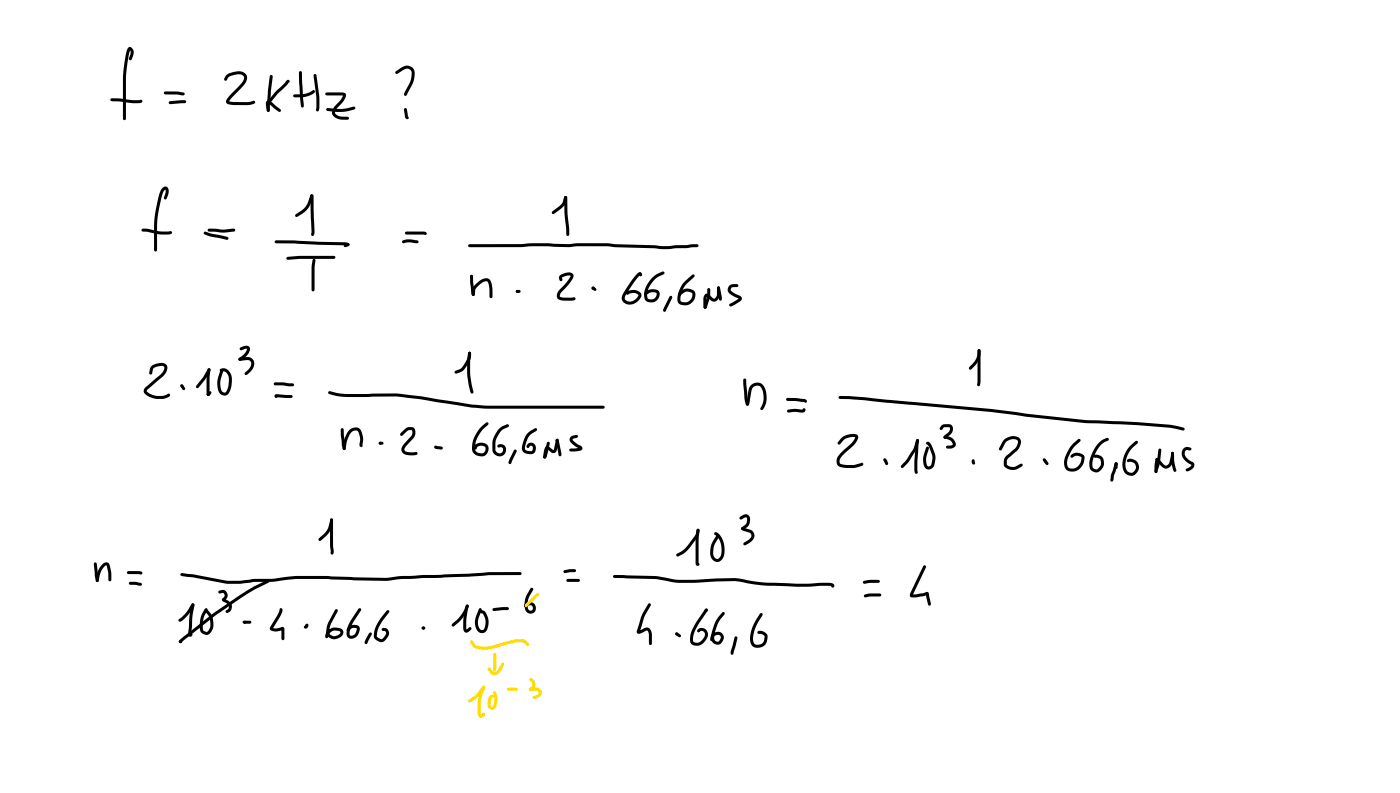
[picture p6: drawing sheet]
<svg xmlns="http://www.w3.org/2000/svg" width="337mm" height="190mm" viewBox="0 0 337 190" stroke-linecap="round" stroke-linejoin="round" font-family="sans-serif">
<g fill="#000">
<path d="M31 11.4l.3-.1 .3 .2 .5 .9-.1 1.1-.3 .8-.4 .2-.3-.3 .3-1a.9 .9 0 0 0-.4-1.3zM30.9 11.4h.6l.1 .3-.3 .3a35.1 35.1 0 0 0-1 11.7v4.8l-.4 .4-.3-.4v-4.8a34 34 0 0 1 1.1-12.1zM54.4 18.1a3.8 3.8 0 0 1 4.6-.4 1.93 1.93 0 0 1-.4 2.8l-3 3.1-.5 .8-.1-.1 1.1 .2h3.4l1.5-.3 .3 .1v.4l-.5 .3-1.3 .3-4.3-.2a.82 .82 0 0 1-.9-.5 .82 .82 0 0 1 .4-1l.9-1.1a10.7 10.7 0 0 0 3-3.3 .98 .98 0 0 0-.2-1.1 .98 .98 0 0 0-1.1-.3l-2.1 .6-1 1-.3-.3zM65 18.1h.5l.1 .3-.5 3.5-.2 4.7-.4 .3-.4-.4v-1.1l.3-3.6zM72 17.2l.2-.1 .4 .3 .4 8.1-.3 .3-.4-.3-.2-1.7-.2-4.1zM75.5 17.9l.2-.1 .4 .3 .6 4.9 .1 2.2a1.2 1.2 0 0 1-.5 1.6l-.4-.4 .1-3-.6-5.2zM95.2 17.1l1.6-1a1.94 1.94 0 0 1 2.3 .1 1.94 1.94 0 0 1 .5 2.3l-.5 1.8-1.3 2.5-.3 .2-.3-.1-.1-.4 1.5-3 .4-2.1a1.13 1.13 0 0 0-1.8-.7l-1.8 1.1-.4-.4zM26.6 23.7a17.5 17.5 0 0 1 5.3 .4h2.2a.59 .59 0 0 1-.1 .6 .59 .59 0 0 1-.6 .1l-6.5-.5-.4-.3zM39.5 22.1l3.3-.1 1.3 .2 .3 .4-.3 .3-1.6-.2h-2.8l-.3-.4zM40.6 24.4l3.4-.3a.5 .5 0 0 1 .5 0 .5 .5 0 0 1 .2 .6l-3.8 .3-.3-.1zM64.1 24.3l.4-.1 .7 .3 2.2 1.7 .2 .3-.2 .3h-.4l-2.5-1.9 .1-.1 .3 1.7-.4 .4-.3-.2-.3-1.8zM68.9 19.4l.3-.2 .4 .1v.5l-2.8 2.7-1.8 2.2h-.5v-.5l1.6-2z"/>
<path d="M70.6 22.8l2.6-.2 1.1-.4 1.1-.6 .2 .1a1.11 1.11 0 0 1-1 1.2l-1.5 .4-2.3 .1-.2-.1zM78.3 22.3h4.4a.86 .86 0 0 1 .5 .7 .86 .86 0 0 1-.3 .8l-1.8 2.1a1.03 1.03 0 0 0-.4 1.5l.9 .5 2 .1 .3 .4-.3 .4h-1.4a2.12 2.12 0 0 1-2.4-1.8l.1-.4a5.5 5.5 0 0 1 1.9-2.5l.7-1.2 .1 .1-4.1-.1-.3-.3zM78.5 26l2.2 .1a10.4 10.4 0 0 0 4.3-.5l.3 .1 .1 .3-.2 .3a11 11 0 0 1-4.6 .6l-1.9-.2-.3-.4zM97.2 26l.3-.1 .3 .3 .3 1.8 .2 .3a.53 .53 0 0 1-.7 .2 .53 .53 0 0 1-.3-.6l-.2-1.6zM34.1 55l1.2-.1 3.1 .7h2.9a.66 .66 0 0 1-.3 .7 .66 .66 0 0 1-.7 0h-2.3l-2.5-.6-1.1-.1-.4-.3zM39 45.2a.91 .91 0 0 1 1.2-.2 .91 .91 0 0 1 .4 1.2l-.5 1.5-.4 .2-.3-.3 .4-1.3v-.8l-.4 .4a27.3 27.3 0 0 0-1.6 8.8v5.4l-.4 .3-.4-.3v-5.4a25.1 25.1 0 0 1 1.9-9.4zM49.1 55.7l.3-.1 1.2 .5 3.8 .7 .5 .3v.2l-.3 .3-1.8-.4a9.2 9.2 0 0 1-3.8-1zM50 55l1.7-.1 2.2 .3 2.3-.3 .4 .4-.4 .3-2.7 .3-3.3-.3-.3-.3zM66.1 57.8h4.5l12.4 .4a.68 .68 0 0 1 .9 .8l-17.5-.5-.4-.4zM74.6 46.8l.3-.1 .4 .4-.8 2.1a5 5 0 0 1-1.7 2.1l-1.5 .8-.4-.3 .2-.3 1.6-1.1 .8-.8zM74.7 46.8l.3-.1 .3 .2 .1 .5 .2 8.3-.1 .7-.4 .3-.3-.4 .1-.6zM82.7 58.8l.9-.4 .4 .4-.2 .3-.8 .3-.3-.1z"/>
<path d="M96.7 57.9l.8-.3 1-.1 1.8 .2 .3 .4-.3 .4-2.1-.3-1.2 .3-.3-.2zM97.4 55.7l4.6-.1a.51 .51 0 0 1 .5 .8l-4.8-.1-.4-.3zM112.6 58.8l12.7-.2 2.8-.2 8.6 .3 2.1-.3h7.2l1.8 .3 12.5 .4 5.7-.4a2.19 2.19 0 0 1 1.8 .1l.1 .2-.3 .4-4.2 .2a21.3 21.3 0 0 1-6.1 0l-9.5-.2-1.8-.2h-7.2l-2.1 .2-7.5-.2-3.9 .2h-12.4l-.3-.1zM135.7 47.2h.5l.1 .2-.7 2-2.4 2-.5-.1-.1-.2 .2-.3 2.2-1.9zM135.7 47.2h.5v.5h-.5zM135.7 47.2h.5l.2 .3v3.6l.4 3.8 .1 1.4-.4 .4-.4-.4-.4-4.8zM68.9 61.8l3-.3h8.4l.3 .3-.3 .4h-8.4l-2.7 .2-.3-.1zM75.3 62.3h.4l.2 .2-.3 1.9v5.3l-.3 .3-.4-.3v-5.7zM114.2 68.4a3.3 3.3 0 0 1 3.1-1.5l.6 .5 .3 1 .2 2.9-.4 .4-.3-.4-.1-1.9-.3-1.5a.66 .66 0 0 0-1.1-.2l-1.8 1.6-.3 1.6-.3 .2-.4-.4 .1-1.1zM113.1 66.1l.3-.1 .3 .4 .4 4.3a.48 .48 0 0 1-.6 .2 .48 .48 0 0 1-.2-.6l-.3-2.6zM134.6 66.2a2.41 2.41 0 0 1 3.2-.3l.1 .5-.4 .8-1 1.4-1.6 1.7-.3 .9 .2 .2 .8 .1h2.7a.66 .66 0 0 1-.3 .7 .66 .66 0 0 1-.7 0l-2.5-.1a1.3 1.3 0 0 1-1-1 1.3 1.3 0 0 1 .5-1.3l2.2-2.3 .6-.9v-.4a2.49 2.49 0 0 0-2 .5l.1 .5-.3 .4a.88 .88 0 0 1-.3-1.4zM153.6 65.5h.6l.2 .5-.1 .3-.3 .1-.3-.2-.2-.4z"/>
<path d="M153.1 65.8a.62 .62 0 0 1 .5-.4 .62 .62 0 0 1 .6 .4l-.1 .2-.4 .1h.2l-1.3 1.4-2.3 3.7a1.04 1.04 0 0 0 .3 1.1 1.04 1.04 0 0 0 1.2 .1 1.69 1.69 0 0 0 1.6-1.6l-1.2-.4-.8 .1-.5 .3a.54 .54 0 0 1-.3-.6 .54 .54 0 0 1 .6-.4 2.24 2.24 0 0 1 3 1.1 2.65 2.65 0 0 1-1.9 2.1 2.65 2.65 0 0 1-2.7-.7l-.1-.8 .2-.8 2-3.1zM156.9 66.6l1.2-.9 1.2-.5 .3 .1 .1 .5-1.3 .6a5 5 0 0 0-2.7 5.2 1.29 1.29 0 0 0 1.5 .2 1.29 1.29 0 0 0 .6-1.4l-1.1-.2-1.2 .5-.2-.1a.94 .94 0 0 1 .7-1 1.73 1.73 0 0 1 2.6 1 1.97 1.97 0 0 1-1.4 2 1.97 1.97 0 0 1-2.2-.9 5.4 5.4 0 0 1 1.9-5.1zM161.1 71.1l.4 .1 .1 .3-1.5 3.2-.4 .2-.2-.1-.1-.4zM164.7 67.6l1.7-1.6h.5v.5l-1.7 1.6a4.5 4.5 0 0 0-1.5 4.3 1.75 1.75 0 0 0 2-.1 1.75 1.75 0 0 0 .6-2l-1.2-.3-.9 .5a.6 .6 0 0 1-.5 .4 .6 .6 0 0 1-.6-.3 2.42 2.42 0 0 1 3.9-.5 2.45 2.45 0 0 1-1 2.9 2.45 2.45 0 0 1-3.1-.4 6 6 0 0 1 1.8-5zM169.5 70.8a.7 .7 0 0 1 1.1 .1l.8 .8 .5-.1 .4-.8 .1-1.7 .3-.3 .4 .4v1.6a1.42 1.42 0 0 1-.7 1.4 1.42 1.42 0 0 1-1.5 0l-1-1v2.6l-.4 .4-.3-.2-.1-2.3zM170.1 69.3h.5l.1 .2v1.7l-.7 2.5-.5 .5-.3-.4 .7-2.4zM172.5 68.9h.4l.2 .2 .4 2.6-.1 .4-.2 .1-.4-.3-.4-2.7zM175.3 68.6l.9-.3 1.2 .1v.5l-1.1 .1a.64 .64 0 0 0-.6 .7 5.2 5.2 0 0 0 2.3 1.5l.1 .1a.68 .68 0 0 1-.2 1.1l-2 1.2-.5-.1-.1-.4 2.3-1.4a3.3 3.3 0 0 1-2.7-2.1zM36.4 87.9a2.93 2.93 0 0 1 3.6-.3 2.23 2.23 0 0 1-.9 2.9l-3.7 3.1-.1 .4a3.8 3.8 0 0 0 2.5 1.1h1.6l1.1-.6 .4 .4a1.91 1.91 0 0 1-1.9 .9 5.4 5.4 0 0 1-4.2-1.2 1.06 1.06 0 0 1 .2-1.6l3.1-2.6a2.44 2.44 0 0 0 1.4-2.2l-.1-.2a2.51 2.51 0 0 0-2.4 .4l-.5 1.5h-.5v-1.2zM50 88.6l.2-.2a.53 .53 0 0 1 .4 .5 .53 .53 0 0 1-.2 .5l-1.1 1.8-1.6 1.9-.5 .1v-.5l1.7-2.1zM50.2 94.1l.3-.1 .2 .1a.93 .93 0 0 1-.6 1l-.4-.3zM49.8 94.5h.5l.1 .3-.1 .2-.5 .1-.1-.3z"/>
<path d="M50 88.6l.2-.2 .4 .4-.2 1.9v4.1l-.4 .3-.3-.4v-4zM52.9 88.7a1.98 1.98 0 0 1 2.8 1.9 5.8 5.8 0 0 1-.9 4.1 1.56 1.56 0 0 1-1.6 .1 1.56 1.56 0 0 1-.9-1.5v-2.2l.6-2 .4-.3 .2 .1 .1 .3-.5 1.7a3.1 3.1 0 0 0 .5 3.3l.5 .1 .3-.3a5.5 5.5 0 0 0 .6-3.3 1.38 1.38 0 0 0-1.7-1.4l-.4-.1zM57.4 86l1.9-.2a1.71 1.71 0 0 1 1.7 .9 1.71 1.71 0 0 1-.3 2l-1.3 1.3h-.5v-.5a2.69 2.69 0 0 0 1.5-2.3l-.2-.4-.4-.3-2.2 .2-.3-.4zM57.7 83.6l.8-.4a1.02 1.02 0 0 1 1.4 .2 1.02 1.02 0 0 1-.1 1.4l-.8 .9-1.1 .9-.5-.1v-.5a3.4 3.4 0 0 0 2-2.2l-1.4 .4-.3-.1zM65.9 92l2.1-.1 2.3 .2 .4 .3-.4 .4-4.2-.2-.3-.4zM66.1 94.9l.4-.2 3.5 .2 .4 .3-.4 .4-3.6-.1-.3-.1zM79 94.1l.3-.1a18.6 18.6 0 0 0 7.1 .7l8.8-.2 5.8 .7 6.8 1.1a63.3 63.3 0 0 0 16.2 1.2h21l.4 .3-.4 .4h-18.1a98.9 98.9 0 0 1-13.5-.3l-12-1.9-5.7-.7-7.9 .1a24.8 24.8 0 0 1-8.7-.7l-.2-.4zM112.6 84.6a.57 .57 0 0 1 .6 .2 .57 .57 0 0 1 0 .6 5.8 5.8 0 0 1-2.6 4.1l-1 .3-.3-.4 .2-.3 1-.4a5.7 5.7 0 0 0 2-3.8zM112.6 84.6l.3-.1 .2 .1 .1 .7a22.7 22.7 0 0 0 .6 8.8l-.1 .4-.2 .1-.4-.3a20.5 20.5 0 0 1-.8-7.4zM178.8 91l.2-.1 .4 .4 .3 4.4 .3 1.4a.5 .5 0 0 1-.6 .2 .5 .5 0 0 1-.3-.6l-.4-4.5zM180.5 92.5a2.06 2.06 0 0 1 2.2-.5 2.06 2.06 0 0 1 1.4 1.8 4.5 4.5 0 0 1-1 4.7l-.3-.3 .1-.3a4.7 4.7 0 0 0 0-4.9 1.33 1.33 0 0 0-1.3-.3 1.33 1.33 0 0 0-.9 1.1l-.5 2.9a.47 .47 0 0 1-.3 .7 .47 .47 0 0 1-.6-.3l.2-.3-.1 .1 .6-3.5zM189.1 95.7l2.2-.1 2.2 .3a.47 .47 0 0 1 .4 .4 .47 .47 0 0 1-.3 .5l-.3-.2-1.7-.2-2.3-.1-.4-.3z"/>
<path d="M189.3 98.5l1.7-.3 1.9 .2 .1-.3a.47 .47 0 0 1 .6 .4 .47 .47 0 0 1-.4 .6l-2.2-.2-1.5 .2-.2-.1zM201.7 95.2l.2-.1a89.8 89.8 0 0 1 11.5 1l25.1 2.2 8.2 1.1 14.3 1.5 6.6 .3a139.6 139.6 0 0 1 15.3 1.1l1.6 .4 .3 .4-.4 .3-1.6-.4a214.9 214.9 0 0 0-20.2-1.3l-16-1.6-8.2-1.1-30.6-2.8-5.9-.4-.3-.3zM235.1 84l.3-.1a1.31 1.31 0 0 1 .3 1.5l-.5 1.2-.6 1-1.1 1.1h-.5v-.5l.9-.9a4.5 4.5 0 0 0 1.2-3.3zM235.1 84h.5l.1 .2v7.4l-.1 .9-.4 .3-.3-.4zM83.9 103.4a1.72 1.72 0 0 1 1.7-.7 1.72 1.72 0 0 1 1.4 1.1 4.6 4.6 0 0 1 .1 3v.5l-.3 .1a.78 .78 0 0 1-.3-1.2 3.9 3.9 0 0 0-.4-2.4l-.1-.3a1.55 1.55 0 0 0-2 1.1l-.6 1.3-.3 2-.4 .2-.3-.3 .2-1.8 .7-1.7zM82 102.9l.3-.1 .3 .4 .5 4.5-.1 .3a.59 .59 0 0 1-.7-.6l-.4-3.1zM96.3 104.1l.9-1a1.44 1.44 0 0 1 1.5-.6 1.44 1.44 0 0 1 1.1 1.1l-.2 1.4-2 2.2-.4 .8 .2 .3 .4 .2 1 .2 1.2-.1 .3 .1v.4a4.1 4.1 0 0 1-3.4-.2 1.43 1.43 0 0 1 .2-2.2l1.6-1.8a1.02 1.02 0 0 0 .1-1.6l-.7 .1-1.6 1.3-.3-.3zM115.6 102.6l1.3-1.1h.4v.6l-.9 .8a5.7 5.7 0 0 0-2.1 5.4 1.31 1.31 0 0 0 2.4-.1 .83 .83 0 0 0-.2-1 .83 .83 0 0 0-1-.1l-.7 .2-.3 .6a.49 .49 0 0 1-.6-.2 .49 .49 0 0 1 .2-.7 1.95 1.95 0 0 1 3.3 .6 1.87 1.87 0 0 1-.9 1.9 1.87 1.87 0 0 1-2-.2 1.91 1.91 0 0 1-1-2.3l.5-1.9zM119.9 103l1-.6 1-.5 .4 .1v.5l-1.1 .5a5.2 5.2 0 0 0-2.1 5.2l.6 .6 .7 .1a.71 .71 0 0 0 .6-.9 .71 .71 0 0 0-1-.5h-.1a.45 .45 0 0 1-.2-.5 .45 .45 0 0 1 .5-.3 1.48 1.48 0 0 1 1.4 1.7 1.48 1.48 0 0 1-1.8 1.2 1.69 1.69 0 0 1-1.4-1.7 5.8 5.8 0 0 1 1.5-4.9zM123.7 108l.4 .1 .1 .4-1.3 2.7-.3 .3-.4-.4 .1-.3zM126.9 104l1.7-1.1h.4l.1 .3-.1 .3-1 .6a4.2 4.2 0 0 0-1.7 4l1.3 .3a.61 .61 0 0 0 .6-.8 .61 .61 0 0 0-.8-.4l-.3 .4a.48 .48 0 0 1-.5-.4 .48 .48 0 0 1 .3-.5 1.29 1.29 0 0 1 1.7 .1 1.29 1.29 0 0 1 0 1.7 1.76 1.76 0 0 1-2.1 .5 1.76 1.76 0 0 1-1-1.9l.6-1.9zM131.2 107.3l.6-.1 1.2 .9 .5-1.7a.83 .83 0 0 1 .4-1l.4 .4-.4 2.1a.87 .87 0 0 1-.4 .8 .87 .87 0 0 1-1 0l-1-.9h.2l-.4 2-.1 .2-.5 .1-.1-.4 .1-1.2z"/>
<path d="M131.6 106.2h.5l.1 .3-.7 2.8a.66 .66 0 0 1-.8 .7l-.1-.2zM133.7 105.5h.4l.2 .2 .7 3.4-.1 .4-.3 .1-.3-.3-.7-3.5zM137.2 105l.6-.4h1l.1 .5-1.3 .5a2.88 2.88 0 0 0 1.7 1.3 .68 .68 0 0 1 .7 .7 .68 .68 0 0 1-.6 .7l-2.2 .2-.4-.4 .4-.4 2.2-.2-.1 .2a4.3 4.3 0 0 1-2.4-2zM202.3 105.2a3.7 3.7 0 0 1 3.9-.7 2.05 2.05 0 0 1-.9 2.4l-2.3 2.1a2.13 2.13 0 0 0-1.1 2.2l.3 .3a7.4 7.4 0 0 0 4.6-.2l.4-.2 .2 .1 .2 .3-.4 .4a7.9 7.9 0 0 1-5 .3 1.67 1.67 0 0 1-.5-2.9l3.1-2.9 .9-1.3a3.5 3.5 0 0 0-3.1 .8l-.6 .8h-.6v-.5zM220.3 105.6l.3-.1 .2 .1 .1 .4a8.9 8.9 0 0 1-1.9 4.2l-.6 .8-1.3 1.3h-.5v-.5a15 15 0 0 0 3-4zM220.3 105.6l.5-.1 .1 .3-.4 5v2.9a.6 .6 0 0 1-.6-.1 .6 .6 0 0 1-.1-.7l.3-6zM222.7 106.2l.5-.1 .5 .4 1.1 2.6a3.5 3.5 0 0 1-.8 3.4 1.36 1.36 0 0 1-1.5 0 1.36 1.36 0 0 1-.6-1.4l.2-1.9 .5-1.7 .4-.2 .2 .1 .1 .3-.5 1.7a2.43 2.43 0 0 0 .3 2.6h.4l.4-.4 .3-1.8-.9-2.5-.6-.6zM226.3 102.2l.5-.3h.6a1.56 1.56 0 0 1 1.4 .3 1.98 1.98 0 0 1-1.2 2.9l-.4 .3a.57 .57 0 0 1-.3-.7 .57 .57 0 0 1 .5-.4l.6-.5 .3-.6a.38 .38 0 0 0-.2-.6l-1.1 .1-.8 .6-.3-.3zM226.9 104.8l.4-.1a2.2 2.2 0 0 1 2.4 2.4l-.9 .6h-1.3v-.6l1.1-.1 .5-.3a1.87 1.87 0 0 0-2-1.3l-.3-.4zM226.9 104.8l.3-.1 .3 .1-.1 .5-.2 .1-.3-.1zM233.7 110.4h.5l.2 .9-.1 .2a.47 .47 0 0 1-.7-.3zM241.3 105.7a2.64 2.64 0 0 1 4 0 2.77 2.77 0 0 1-1.1 2.8l-2 1.8-.2 1.3a2.04 2.04 0 0 0 2.2 .4l1.1-.6 .5 .1 .1 .2-.2 .3-1.2 .7a2.38 2.38 0 0 1-3.2-1.1v-1l.3-.7 2.2-2a1.94 1.94 0 0 0 .8-2 2.19 2.19 0 0 0-3 .6l-.8 1.5-.3 .2-.3-.1v-.4z"/>
<path d="M258 106.5l1.2-1h.5v.5l-1.2 1a5.7 5.7 0 0 0-1.9 5l.1 .1a1.93 1.93 0 0 0 3.2-1.3l.1-1a1.74 1.74 0 0 0-1.6-.2l-.7 .4-.3-.1a.94 .94 0 0 1 .8-1 2.08 2.08 0 0 1 2.5 .9v.2a3.5 3.5 0 0 1-1.8 3.1 2.05 2.05 0 0 1-2.4-.2 2.05 2.05 0 0 1-.7-2.2l.3-1a8.9 8.9 0 0 1 1.9-3.2zM264.1 106.5l1-.9 1-.4 .4 .1v.4a6.7 6.7 0 0 0-3.8 6.6l.5 .4h.5a1.76 1.76 0 0 0 .8-2.2l-.5-.5-1-.1a.6 .6 0 0 1 .3-.7 .6 .6 0 0 1 .7 .1 2.14 2.14 0 0 1 .5 3.7 1.67 1.67 0 0 1-2 .1 1.67 1.67 0 0 1-.6-1.9 9.4 9.4 0 0 1 2.2-4.7zM268.1 111.1h.5l.1 .3-1 3.3a.68 .68 0 0 1-.7 .9 5.4 5.4 0 0 1 .5-2.7zM271.8 107l1.2-1h.5v.5l-1.2 1a4.8 4.8 0 0 0-1.3 5.7 1.27 1.27 0 0 0 1.8-.2 1.27 1.27 0 0 0-.2-1.7l-.7-.3-.9-.1a.68 .68 0 0 1 .2-.6 .68 .68 0 0 1 .7-.1 2 2 0 0 1 1.8 2.6 2 2 0 0 1-3 1.1 3.6 3.6 0 0 1-.5-4.3 6.7 6.7 0 0 1 1.6-2.6zM277.8 110.2l.3-.2 .4 .4-.3 2.9-.3 .4-.4-.4 .1-1.7zM277.9 110.1h.6l1.1 1.3a.81 .81 0 0 0 .9 .4 .81 .81 0 0 0 .6-.7l.3-1.5a.87 .87 0 0 1 .5-1.1l.3 .4-.4 2.3a1.53 1.53 0 0 1-1.1 1.3 1.53 1.53 0 0 1-1.6-.6l-1.2-1.3zM278.6 107.8h.5l.1 .3-.4 3.1-.5 1.8a.49 .49 0 0 1-.7 .5l-.1-.4 .6-1.8zM281.6 108.6l.3-.1 .3 .4a9.5 9.5 0 0 0 .6 4l-.1 .4-.3 .1-.4-.4a8.9 8.9 0 0 1-.4-4.4zM284.5 107.7l.9-.3 .8 .1 .2 .4-.3 .3-.9-.1a1.34 1.34 0 0 0 .4 2.2l.7 .5a1.02 1.02 0 0 1 .8 1 1.02 1.02 0 0 1-.7 1l-.9 .4h-.4a.7 .7 0 0 1 .7-.9l.6-.6a2.82 2.82 0 0 1-2.1-3.7zM24.6 135.5a.96 .96 0 0 1 1-.4 .96 .96 0 0 1 .8 .7l.4 1.9v1.6l-.4 .4-.4-.4v-1.9l-.4-1.6a3.3 3.3 0 0 0-1.7 2.6l-.2 1.2-.3 .2-.3-.1-.1-.2 .5-2.1 .5-1.1zM22.6 135.2l.3-.1 .4 .3 .4 4.1-.3 .3-.4-.3-.2-1zM30.6 137.3l2.8-.1a.57 .57 0 0 1 .7 .7h-3.3l-.3-.3z"/>
<path d="M31.1 139.9l1.8-.1 .9 .2 .3 .4-.3 .3-2.5-.2-.3-.4zM43.4 137.8l.3-.1 2.7 .3 8.3 1.5h3l3.8-.4a27.5 27.5 0 0 0 7.4-.5l2.2-.2h7.6l14.1 .4 3.6-.4 16.3-.6 4.8-.4h7.5l.3 .1v.5a101.6 101.6 0 0 0-12.2 .5l-16.6 .6-3.7 .4-18.5-.4a34.9 34.9 0 0 0-8.2 .6l-5 .1-3.3 .4h-3.2l-8.2-1.5-2.7-.3-.4-.4zM79.4 124.6a.55 .55 0 0 1 .6 .3 .55 .55 0 0 1 0 .6l-.4 1.5-.7 1.2-1.8 1.7h-.5l.1-.6 1.2-1.1a6.1 6.1 0 0 0 1.5-3.6zM79.4 124.6h.6l.1 .3v6.3l.1 1.3v.4l-.4 .3-.3-.3-.2-1.7zM135.5 137.1l1.8-.4a.88 .88 0 0 1 1.2 .4 .87 .87 0 0 1-1.2 .3l-1.5 .3-.3-.1zM136.2 139.2l2.9-.1 .3 .3-.3 .4h-2.6l-.4-.4zM43.1 153.8l1.8-1.5a124.7 124.7 0 0 1 14.1-10.2l5.3-2.8 .3 .1 .2 .3-.3 .3a67.6 67.6 0 0 0-12.2 7.5l-8.7 6.9h-.5l-.1-.3zM46.1 145h.5l.1 .3-1.2 2.1-1.6 1.7-.7 .3-.2-.1-.1-.5 1.8-1.6zM46.1 145l.3-.1 .4 .5-.5 2.7-.4 4.3-.2-.2 .5 .1 .1 .2-.2 .3a.58 .58 0 0 1-.7 0 .58 .58 0 0 1-.2-.7l.3-4.1zM49.2 146.3l.3-.2 .4 .3-.7 1.3a4.7 4.7 0 0 0-.3 3.8l.7 .3 .3-.1 .5-.7 .2-.7a4.1 4.1 0 0 0-1.3-3.5l.4-.4a4.2 4.2 0 0 1 1.4 4.7 1.59 1.59 0 0 1-1.9 1.3 1.59 1.59 0 0 1-1.2-2 6.6 6.6 0 0 1 1.2-4.1zM52.5 142l.8-.3a1.34 1.34 0 0 1 1.4 1 1.34 1.34 0 0 1-.8 1.6l.1-.4 .6 .3a1.63 1.63 0 0 1 1.2 1.4 1.63 1.63 0 0 1-1.1 1.6l-.1 .1a.46 .46 0 0 1-.3-.5 .46 .46 0 0 1 .5-.4l.1-.2a.97 .97 0 0 0-.6-1.4l-.5-.2a.66 .66 0 0 1-.4-.7 .66 .66 0 0 1 .5-.5 .62 .62 0 0 0-.2-1l-.9 .2-.2-.1zM67.3 146.2l.2-.1a.92 .92 0 0 1 .2 1.3l-2.1 3.6-.1-.2a3.1 3.1 0 0 0 2.5-.2l.4 .5v2.3l-.4 .4-.4-.4v-2.3l.4 .2a2.54 2.54 0 0 1-3.1-.2l.1-.5 1.9-3.2z"/>
<path d="M73.5 149.9a.53 .53 0 0 1 .6 .4 .53 .53 0 0 1-.3 .6l-.4 .1-.4-.4 .4-.4 .3 .3-.3-.3zM80.7 146.4h.4l.1 .4-1.7 3.2-.3 1.2v1a1.61 1.61 0 0 0 2.6-.2l-.1-.3-.7-.2-1.2 .1a1.97 1.97 0 0 0-1 1.6 .5 .5 0 0 1-.6-.2 .5 .5 0 0 1 0-.6 2.49 2.49 0 0 1 2.9-1.6l.5 .1a1.2 1.2 0 0 1 .9 1.2 1.2 1.2 0 0 1-1 1.2 2.04 2.04 0 0 1-2.5-.2 2.04 2.04 0 0 1-.5-2.4l.5-1.3zM86.2 146.2l.3-.1 .2 .1 .1 .4-1.9 2.8a4.3 4.3 0 0 0-.8 3.2 .91 .91 0 0 0 1.3-.5l.4-1.1a1.22 1.22 0 0 0-1.6 .2 .61 .61 0 0 1-.8 .4 1.4 1.4 0 0 1 .9-1.3 1.41 1.41 0 0 1 2.2 .8l-.1 .7a1.65 1.65 0 0 1-1.2 1.5 1.65 1.65 0 0 1-1.8-.6v-1.2l.4-1.4zM88.7 152.1l.3-.2 .4 .4-.9 1.8a.43 .43 0 0 1-.3 .6 .43 .43 0 0 1-.6-.4zM93 146.7l.5-.1v.5l-1.3 1.7a5.2 5.2 0 0 0-1.5 4.2l1.1 .5 1-1.3a.51 .51 0 0 0-.1-.5 .51 .51 0 0 0-.6-.1l-.3-.1a.58 .58 0 0 1 .3-.7 .58 .58 0 0 1 .7 .1 1.37 1.37 0 0 1 .5 2l-.6 .8a1.68 1.68 0 0 1-2 .2 1.68 1.68 0 0 1-.8-1.9 7.9 7.9 0 0 1 1.7-3.6zM112.1 145.3l.2-.1a.51 .51 0 0 1 .3 .9l-.8 1.5-.9 1.3-1.8 1.5h-.4v-.5l1.4-1.3 .9-1.1 1-1.9v.2zM112 145.4l.3-.2 .4 .4-.3 .4 .2-.2-.5 3.3 .1 2.2h-.1l.2-.2a.74 .74 0 0 1 1-.4 1.16 1.16 0 0 1-.9 1.2 .84 .84 0 0 1-1-.9l.1-2.8zM115.2 146.1l.5 .1 .1 .2-.6 1.8a2.4 2.4 0 0 0 .5 3.1 .6 .6 0 0 0 .8-.4 3.6 3.6 0 0 0-.5-3.5l-.5-.1a.54 .54 0 0 1 .4-.7 .54 .54 0 0 1 .6 .3 3.9 3.9 0 0 1 0 5 1.59 1.59 0 0 1-2.2-1.4 4 4 0 0 1 .2-2.6zM118.5 146.2l2.8-.4a.83 .83 0 0 1 1.1 .4 .83 .83 0 0 1-1.1 .4l-2.6 .2-.2-.1zM127.5 141.3l.3-.1 .4 .3-.9 1.7a2.92 2.92 0 0 0 0 3.4l.2 .1a.69 .69 0 0 0 .5-1 .69 .69 0 0 0-1.1-.1l-.6 .3-.3-.4a1.5 1.5 0 0 1 2.2-.7 1.5 1.5 0 0 1 .2 2.4 1.5 1.5 0 0 1-1.7-.1 1.5 1.5 0 0 1-.6-1.5l.3-2.1z"/>
<circle cx="75" cy="47.1" r=".36"/>
<circle cx="83.6" cy="58.8" r=".36"/>
<circle cx="113.4" cy="66.4" r=".38"/>
<circle cx="113.8" cy="70.7" r=".36"/>
<circle cx="169.5" cy="73.8" r=".36"/>
<circle cx="172.7" cy="69.2" r=".36"/>
<circle cx="57.7" cy="86.3" r=".36"/>
<circle cx="66.4" cy="95.1" r=".37"/>
<circle cx="131" cy="109.8" r=".37"/>
<circle cx="133.9" cy="105.8" r=".36"/>
<circle cx="278.2" cy="110.4" r=".36"/>
<circle cx="43.3" cy="154.2" r=".37"/>
</g>
<g fill="#000">
<path d="M124.1 69.8l.7-.2 .4 .4-.1 .3-.8 .1-.3-.4z" fill-rule="evenodd"/>
<path d="M142.3 68.9h.5l.1 .4h-.7z" fill-rule="evenodd"/>
<path d="M142.3 68.9h.5l.5 .4 .1 .2-.1 .3h-.5l-.5-.3-.1-.3z" fill-rule="evenodd"/>
<path d="M43.4 92.4l.3-.1 .3 .2 .5 .7-.1 .4-.2 .1-.3-.1-.5-.7z" fill-rule="evenodd"/>
<path d="M91.1 106.2l.8-.1 .3 .4-.1 .2-.7 .1-.4-.3z" fill-rule="evenodd"/>
<path d="M104.8 107.1l.5 .2v.5l-.7-.1z" fill-rule="evenodd"/>
<path d="M104.8 107.3h1.3l.4 .3-.4 .4-1.1-.1-.3-.4z" fill-rule="evenodd"/>
<path d="M212.4 110.6l.6-.4 .3 .6-.4 .4z" fill-rule="evenodd"/>
<path d="M212.7 110.5l.2-.1 .4 .3 .2 .6-.1 .3-.3 .1-.3-.2-.2-.6z" fill-rule="evenodd"/>
<path d="M250.7 110.7l.6-.5 .4 .7-.3 .4z" fill-rule="evenodd"/>
<path d="M251.1 110.7l.3-.2 .3 .2 .3 .5v.4l-.3 .1-.3-.1-.3-.5z" fill-rule="evenodd"/>
<path d="M267.9 111.4h.8l-.1 .5h-.6z" fill-rule="evenodd"/>
<path d="M268 111.4h.6l.1 .2v.7l-.4 .4-.4-.4z" fill-rule="evenodd"/>
<path d="M58.7 149.1l.5 .1v.5l-.5 .1z" fill-rule="evenodd"/>
<path d="M58.6 149.2l1.5-.1 .3 .4-.3 .3h-1.2l-.3-.1z" fill-rule="evenodd"/>
<path d="M101.7 150.5l.3 .1 .1 .3-.3 .3z" fill-rule="evenodd"/>
<circle cx="124.3" cy="70" r=".36"/>
<circle cx="142.6" cy="69.3" r=".36"/>
<circle cx="43.7" cy="92.7" r=".36"/>
<circle cx="91.4" cy="106.5" r=".36"/>
<circle cx="104.7" cy="107.4" r=".36"/>
<circle cx="212.7" cy="110.4" r=".36"/>
<circle cx="251" cy="110.4" r=".36"/>
<circle cx="268.3" cy="111.4" r=".36"/>
<circle cx="58.7" cy="149.5" r=".36"/>
<circle cx="101.7" cy="150.9" r=".36"/>
<circle cx="101.9" cy="150.9" r=".38"/>
</g>
<g fill="#fd0">
<path d="M126.2 145.2l2.7-2.6 .3-.2 .3 .2a.6 .6 0 0 1-.3 .8l-2.5 2.4h-.5z"/>
<path d="M113.1 153.9l.3-.1 .3 .2 .5 .8a5.4 5.4 0 0 0 4.6 .2l3-.9a8.9 8.9 0 0 1 3.8-.5l.9 .3 .7 .7v.5h-.5l-1.1-.8a8.3 8.3 0 0 0-3.7 .5l-1.9 .5a8.3 8.3 0 0 1-5.7 .4l-.8-.7-.5-.7z"/>
<path d="M118.7 156.9h.5l.1 .3v3.4a.42 .42 0 0 1-.3 .6 .42 .42 0 0 1-.5-.5z"/>
<path d="M117.3 160.4l.5 .1 .8 .9 .3 .1 .7-.5 1-1.7 .2-.1a.74 .74 0 0 1 0 1.2l-.4 .8a1.52 1.52 0 0 1-2.5 .5l-.6-.8z"/>
<path d="M112.7 168.1l1.8-1.2 1.6-2.1h.5a1.52 1.52 0 0 1-.8 1.5l-1.1 1.3-1.6 1.1h-.5l-.1-.3z"/>
<path d="M116 164.8l.3-.1 .4 .4a10.9 10.9 0 0 0-1.1 6.5l.7-.4a.61 .61 0 0 1-.2 1.1l-.5 .1-.5-.3a10.6 10.6 0 0 1 .9-7.1l-.1 .1z"/>
<path d="M118.6 166.2a.74 .74 0 0 1 .9 .9 5.3 5.3 0 0 1-.3 2.8 1.08 1.08 0 0 1-1.3 .5 1.08 1.08 0 0 1-.7-1.3l.2-1.4a1.11 1.11 0 0 1 1-.8l.3 .1 .2 .2-.8 .7-.1 1.6 .3 .3 .4-.5a3.8 3.8 0 0 0-.1-2.6l-.1-.3z"/>
<path d="M122 165.3l2.1-.1 .4 .4-.4 .4h-1.9l-.2-.1z"/>
<path d="M127.4 163a1.31 1.31 0 0 1 1.3 1.8 1.37 1.37 0 0 1-1.5 1.1l-.1-.3 .3-.4a.96 .96 0 0 0 .3-1.5l-.4-.2z"/>
<path d="M127.2 165.3l1.9-.1a1.18 1.18 0 0 1 1.1 1 1.18 1.18 0 0 1-.7 1.3l-1 .4-.3-.1-.1-.4 1.2-.6 .2-.5-.3-.3-2-.1z"/>
</g>
<g fill="#000">
<path d="M147.5 138.2l2.4-.1 7.7 .3 1.7 .2a24.4 24.4 0 0 0 8.9 .6l8.5-.3 2.1 .3a31.5 31.5 0 0 0 7.3 .8l7.6 .2 5.5-.2 1.1 .3a.46 .46 0 0 1 .2 .6 .46 .46 0 0 1-.6 .2v-.4v.1l-2.8-.1-3.4 .3-7.6-.3a46.3 46.3 0 0 1-9.4-1.1l-10.2 .4a31.1 31.1 0 0 1-8.9-.9l-9.9-.3-.4-.3zM167.6 127.1l.2-.1a.81 .81 0 0 1 .2 1.3v.1a13.2 13.2 0 0 1-2.9 3.9l-2 1.4-.5-.1-.1-.3 .2-.3a6.9 6.9 0 0 0 3.4-3l1.1-1.5zM167.6 127.1h.5l.1 .3-.3 2.1v5.9l-.2-.2 .4 .1 .1 .3a.5 .5 0 0 1-.6 .3 .5 .5 0 0 1-.4-.6v-5.9zM171.8 127.9h.6a5.3 5.3 0 0 1 1.1 6.5 1.68 1.68 0 0 1-2 .3 1.68 1.68 0 0 1-.8-1.8 5.1 5.1 0 0 1 .7-2.9l.8-1.3 .3-.2 .2 .1 .1 .5-.8 1.3a3.3 3.3 0 0 0-.2 3.5 .81 .81 0 0 0 .9 .4 .81 .81 0 0 0 .6-.8 4.7 4.7 0 0 0-1.2-4.9l-.4-.1zM177.9 124.2l.7-.5a1.21 1.21 0 0 1 1.5 .2 1.21 1.21 0 0 1 .2 1.5l-.5 1.1-1.3 .8a.46 .46 0 0 1-.3-.5 .46 .46 0 0 1 .4-.4 1.65 1.65 0 0 0 1-1.8 .36 .36 0 0 0-.2-.3 .36 .36 0 0 0-.4 .1l-.9 .4-.4-.3zM178.3 126.7l.2-.1 .4 .3-.1-.1 1.6 .5a1.62 1.62 0 0 1 1 1.5 1.62 1.62 0 0 1-1 1.5l-1.4 .7-.3-.3 .2-.4a2.91 2.91 0 0 0 1.7-1.4v-.4l-.2-.4-2-.7-.2-.4zM207.5 139.7l2-.4h1.7l.3 .4-.3 .3h-2l-1.4 .3-.3-.2zM222.1 135.8l.4 .1 .1 .4-3.2 6.7-.2-.2h1.2l2-.5a.59 .59 0 0 1 .7 0 .59 .59 0 0 1 .2 .7l.5 2.1-.4 .4-.3-.3-.5-2.4 .3 .1-.4 .2a7.6 7.6 0 0 1-3.6 .3l-.2-.4 .2-.6zM155.8 145.1l.3-.2 .3 .1v.4l-1.5 2.7-1.1 3.7-.3-.3 1.4-.6a1.23 1.23 0 0 1 1.3 .1 1.23 1.23 0 0 1 .5 1.2v2.4l-.3 .4-.4-.4v-2.2l-.2-.7-.4-.2-.7 .3a1.24 1.24 0 0 1-1.6 .2v-.4l1-3.4zM169.4 146.4l.4-.2 .4 .3-.5 .5-.3-.1zM169.6 146.3h.5v.4l-2.1 3.1a6 6 0 0 0-1.4 4.3l.2 .2a1.56 1.56 0 0 0 2-.5l.4-.6a.93 .93 0 0 0 .2-1 .93 .93 0 0 0-.8-.6l-.7 .3-.2-.1a.97 .97 0 0 1 1.4-.9 1.66 1.66 0 0 1 .7 2.6 2.32 2.32 0 0 1-3.8 1l-.1-.9a7.6 7.6 0 0 1 1.5-4.2zM173.6 147.1h.5l.1 .5a8.2 8.2 0 0 0-2.3 4.2 1.88 1.88 0 0 0 0 2.1 .65 .65 0 0 0 1.1-.1l.3-.9a.67 .67 0 0 0-.9-.4 1.05 1.05 0 0 0-1 1.2l-.1 .2a.58 .58 0 0 1-.6-.3 .58 .58 0 0 1 .1-.6 1.61 1.61 0 0 1 1.8-1.3 1.61 1.61 0 0 1 1.4 1.6 1.55 1.55 0 0 1-1.8 1.5 1.55 1.55 0 0 1-1.2-2l.1-.9a9.6 9.6 0 0 1 2.5-4.8z"/>
<path d="M176.7 152.9l.5 .1 .1 .3-1 3.7-.3 .3-.3-.1-.1-.6zM182.7 147.4l.3-.2 .4 .4-1 1.7a6 6 0 0 0-1.1 5.2 1.49 1.49 0 0 0 2.4-.7v-1.1l-.6-.4-.9-.1a.58 .58 0 0 1 .2-.7 .58 .58 0 0 1 .7 .1 1.52 1.52 0 0 1 1.4 1.7l-.1 .7a2.15 2.15 0 0 1-1.7 1.6 2.15 2.15 0 0 1-2.2-.9 7.2 7.2 0 0 1 1.3-5.8zM207.7 142.9l1.8-.3h2l.4 .3-.4 .4h-2.3l-1.2 .2-.2-.1z"/>
</g>
<g fill="#000">
<path d="M162.4 152h.5l.7 .4 .1 .3-.1 .3h-.4l-.7-.4-.2-.3z" fill-rule="evenodd"/>
<circle cx="162.7" cy="152.3" r=".36"/>
</g>
</svg>
